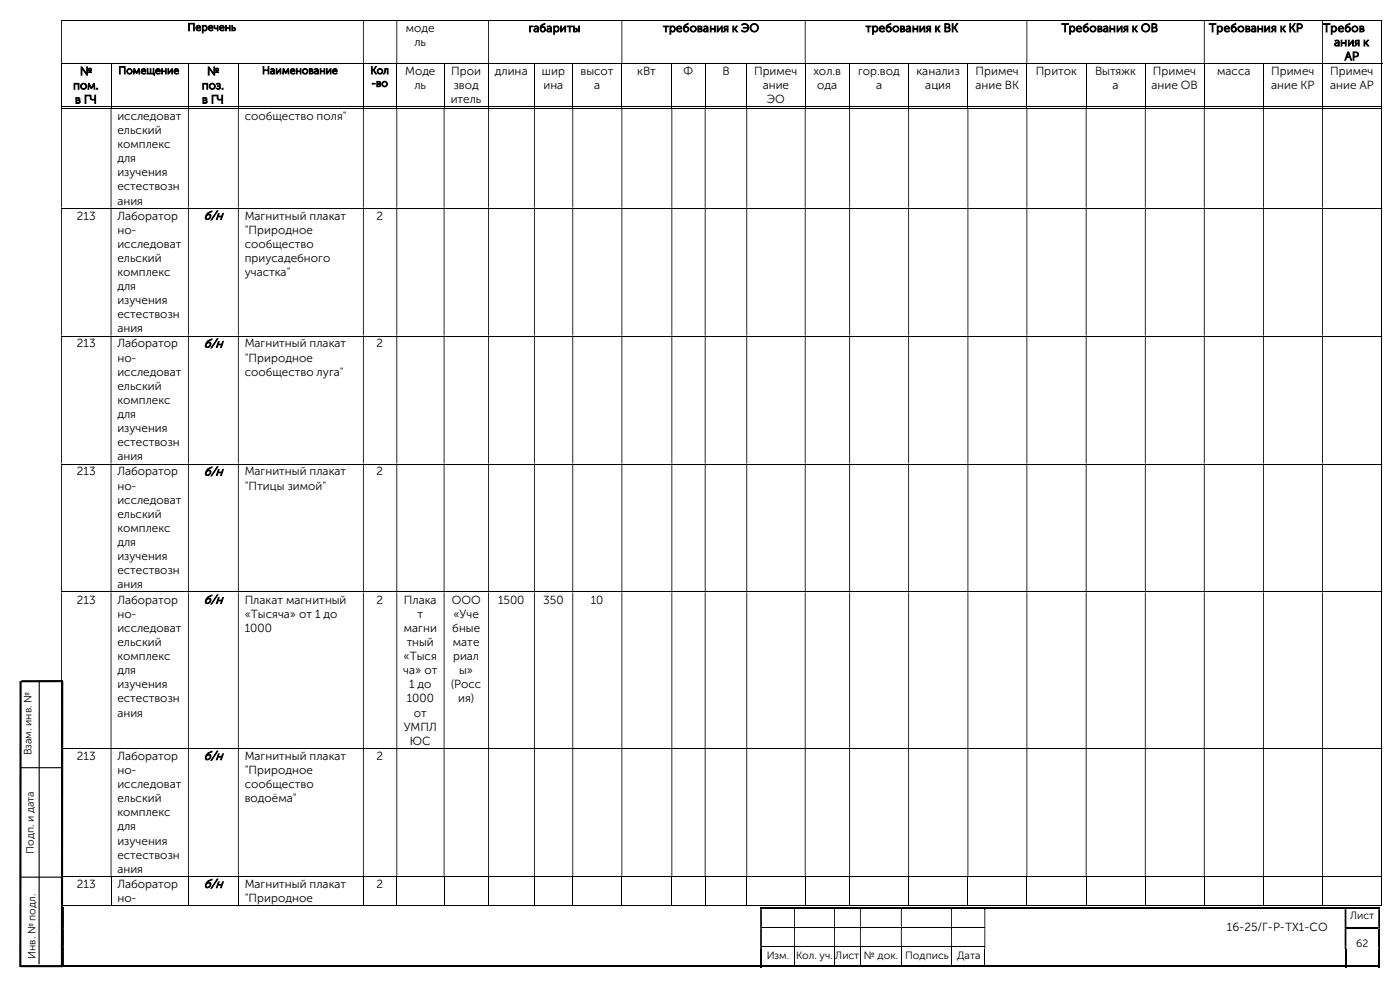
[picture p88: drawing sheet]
<svg xmlns="http://www.w3.org/2000/svg" width="420mm" height="297mm" viewBox="0 0 420 297" stroke-linecap="round" stroke-linejoin="round" font-family="sans-serif">
<defs><g id="words">
<g font-size="3.7">
<text x="61.1" y="65.8">б/н</text>
<text x="61.1" y="104.1">б/н</text>
<text x="61.1" y="142.5">б/н</text>
<text x="61.1" y="180.9">б/н</text>
<text x="61.1" y="227.7">б/н</text>
<text x="61.1" y="266.1">б/н</text>
</g>
<g font-size="3.5">
<text x="121.8" y="9.6">моде</text>
<text x="158.6" y="9.6">габариты</text>
<text x="198.9" y="9.6">требования к ЭО</text>
<text x="259.7" y="9.6">требования к ВК</text>
<text x="318.5" y="9.6">Требования к ОВ</text>
<text x="362.7" y="9.6">Требования к КР</text>
<text x="396.9" y="9.6">Требов</text>
<text x="124.3" y="13.8">ль</text>
<text x="400.2" y="13.8">ания к</text>
<text x="24" y="22.5">№</text>
<text x="62.1" y="22.5">№</text>
<text x="121.5" y="22.5">Моде</text>
<text x="135.4" y="22.5">Прои</text>
<text x="148.5" y="22.5">длина</text>
<text x="162.6" y="22.5">шир</text>
<text x="174.2" y="22.5">высот</text>
<text x="191.2" y="22.5">кВт</text>
<text x="205.1" y="22.5">Ф</text>
<text x="216.7" y="22.5">В</text>
<text x="226.2" y="22.5">Примеч</text>
<text x="244" y="22.5">хол.в</text>
<text x="257.4" y="22.5">гор.вод</text>
<text x="275" y="22.5">канализ</text>
<text x="292.7" y="22.5">Примеч</text>
<text x="310.7" y="22.5">Приток</text>
<text x="328.5" y="22.5">Вытяжк</text>
<text x="345.9" y="22.5">Примеч</text>
<text x="365.1" y="22.5">масса</text>
<text x="381.3" y="22.5">Примеч</text>
<text x="399.1" y="22.5">Примеч</text>
<text x="403.4" y="18">АР</text>
<text x="21.9" y="26.8">пом.</text>
<text x="60.5" y="26.8">поз.</text>
<text x="124.3" y="26.8">ль</text>
<text x="136.1" y="26.8">звод</text>
<text x="163" y="26.8">ина</text>
<text x="178.2" y="26.8">а</text>
<text x="228.8" y="26.8">ание</text>
<text x="245.2" y="26.8">ода</text>
<text x="262.8" y="26.8">а</text>
<text x="277.6" y="26.8">ация</text>
<text x="292.7" y="26.8">ание ВК</text>
<text x="333.8" y="26.8">а</text>
<text x="345.4" y="26.8">ание ОВ</text>
<text x="381.3" y="26.8">ание КР</text>
<text x="399" y="26.8">ание АР</text>
<text x="22.5" y="31">в ГЧ</text>
<text x="35.2" y="35.9">исследоват</text>
<text x="60.6" y="31">в ГЧ</text>
<text x="73.4" y="35.9">сообщество поля&quot;</text>
<text x="135.2" y="31">итель</text>
<text x="230" y="31">ЭО</text>
<text x="35.2" y="40.1">ельский</text>
<text x="35.2" y="44.4">комплекс</text>
<text x="35.2" y="48.6">для</text>
<text x="35.2" y="52.8">изучения</text>
<text x="35.2" y="57.1">естествозн</text>
<text x="23.1" y="65.8">213</text>
<text x="35.2" y="65.8">Лаборатор</text>
<text x="35.2" y="61.3">ания</text>
<text x="73.4" y="65.8">Магнитный плакат</text>
<text x="113" y="65.8">2</text>
<text x="35.2" y="70">но-</text>
<text x="73.4" y="70">&quot;Природное</text>
<text x="35.2" y="74.3">исследоват</text>
<text x="73.4" y="74.3">сообщество</text>
<text x="35.2" y="78.5">ельский</text>
<text x="35.2" y="82.7">комплекс</text>
<text x="73.4" y="78.5">приусадебного</text>
<text x="73.4" y="82.7">участка&quot;</text>
<text x="35.2" y="87">для</text>
<text x="35.2" y="91.2">изучения</text>
<text x="35.2" y="95.4">естествозн</text>
<text x="35.2" y="99.7">ания</text>
<text x="23.1" y="104.1">213</text>
<text x="35.2" y="104.1">Лаборатор</text>
<text x="73.4" y="104.1">Магнитный плакат</text>
<text x="113" y="104.1">2</text>
<text x="35.2" y="108.4">но-</text>
<text x="35.2" y="112.6">исследоват</text>
<text x="73.4" y="108.4">&quot;Природное</text>
<text x="73.4" y="112.6">сообщество луга&quot;</text>
<text x="35.2" y="116.8">ельский</text>
<text x="35.2" y="121.1">комплекс</text>
<text x="35.2" y="125.3">для</text>
<text x="35.2" y="129.5">изучения</text>
<text x="35.2" y="133.8">естествозн</text>
<text x="23.1" y="142.5">213</text>
<text x="35.2" y="142.5">Лаборатор</text>
<text x="35.2" y="138">ания</text>
<text x="73.4" y="142.5">Магнитный плакат</text>
<text x="113" y="142.5">2</text>
<text x="35.2" y="146.7">но-</text>
<text x="73.4" y="146.7">&quot;Птицы зимой&quot;</text>
<text x="35.2" y="151">исследоват</text>
<text x="35.2" y="155.2">ельский</text>
<text x="35.2" y="159.4">комплекс</text>
<text x="35.2" y="163.7">для</text>
<text x="35.2" y="167.9">изучения</text>
<text x="35.2" y="172.1">естествозн</text>
<text x="35.2" y="176.4">ания</text>
<text x="23.1" y="180.9">213</text>
<text x="35.2" y="180.9">Лаборатор</text>
<text x="35.2" y="185.1">но-</text>
<text x="73.4" y="180.9">Плакат магнитный</text>
<text x="73.4" y="185.1">«Тысяча» от 1 до</text>
<text x="113" y="180.9">2</text>
<text x="121.2" y="180.9">Плака</text>
<text x="125.3" y="185.1">т</text>
<text x="135.5" y="180.9">ООО</text>
<text x="136" y="185.1">«Уче</text>
<text x="149.4" y="180.9">1500</text>
<text x="163" y="180.9">350</text>
<text x="177.2" y="180.9">10</text>
<text x="35.2" y="189.4">исследоват</text>
<text x="73.4" y="189.4">1000</text>
<text x="121.1" y="189.4">магни</text>
<text x="135.7" y="189.4">бные</text>
<text x="35.2" y="193.6">ельский</text>
<text x="35.2" y="197.8">комплекс</text>
<text x="121.1" y="197.8">«Тыся</text>
<text x="122" y="193.6">тный</text>
<text x="135.8" y="193.6">мате</text>
<text x="135.9" y="197.8">риал</text>
<text x="35.2" y="202.1">для</text>
<text x="121" y="202.1">ча» от</text>
<text x="137.8" y="202.1">ы»</text>
<text x="35.2" y="206.3">изучения</text>
<text x="122.7" y="206.3">1 до</text>
<text x="135.3" y="206.3">(Росс</text>
<text x="35.2" y="210.5">естествозн</text>
<text x="35.2" y="214.8">ания</text>
<text x="122" y="210.5">1000</text>
<text x="124.2" y="214.8">от</text>
<text x="137.5" y="210.5">ия)</text>
<text x="121.1" y="219">УМПЛ</text>
<text x="23.1" y="227.7">213</text>
<text x="35.2" y="227.7">Лаборатор</text>
<text x="73.4" y="227.7">Магнитный плакат</text>
<text x="113" y="227.7">2</text>
<text x="123" y="223.2">ЮС</text>
<text x="35.2" y="231.9">но-</text>
<text x="73.4" y="231.9">&quot;Природное</text>
<text x="35.2" y="236.2">исследоват</text>
<text x="73.4" y="236.2">сообщество</text>
<text x="35.2" y="240.4">ельский</text>
<text x="35.2" y="244.6">комплекс</text>
<text x="73.4" y="240.4">водоёма&quot;</text>
<text x="35.2" y="248.9">для</text>
<text x="35.2" y="253.1">изучения</text>
<text x="35.2" y="257.3">естествозн</text>
<text x="35.2" y="261.6">ания</text>
<text x="23.1" y="266.1">213</text>
<text x="35.2" y="266.1">Лаборатор</text>
<text x="73.4" y="266.1">Магнитный плакат</text>
<text x="113" y="266.1">2</text>
<text x="35.2" y="270.3">но-</text>
<text x="73.4" y="270.3">&quot;Природное</text>
<text x="368" y="279">16-25/Г-Р-ТХ1-СО</text>
</g>
<g font-size="3.2">
<text x="56.3" y="9.2">Перечень</text>
<text x="35.5" y="22.2">Помещение</text>
<text x="78.6" y="22.2">Наименование</text>
<text x="111.1" y="22.2">Кол</text>
<text x="111.4" y="26">-во</text>
<text x="9.5" y="226.4" transform="rotate(-90 9.5 226.4)">Взам. инв. №</text>
<text x="10.2" y="255.9" transform="rotate(-90 10.2 255.9)">Подп. и дата</text>
<text x="405" y="275.5">Лист</text>
<text x="10.6" y="287.4" transform="rotate(-90 10.6 287.4)">Инв. № подл.</text>
<text x="230" y="287.4">Изм.</text>
<text x="238.8" y="287.4">Кол. уч.</text>
<text x="250.6" y="287.4">Лист</text>
<text x="259.2" y="287.4">№ док.</text>
<text x="271.6" y="287.4">Подпись</text>
<text x="287.1" y="287.4">Дата</text>
<text x="406.8" y="283.8">62</text>
</g>
</g></defs>
<g fill="none" stroke="#000" stroke-width=".3">
<path d="M18.3 6.1h396.1M18.3 19.1h396.4M18.5 19.2v13M33.3 19.2v13M56.5 19.2v13M71.5 19.2v13M109 19.2v13M119 19.2v13M133.2 19.2v13M146.6 19.2v13M160.3 19.2v13M171.8 19.2v13"/>
<path d="M186.6 19.2v13M201.5 19.2v13M211.5 19.2v13M224 19.2v13M241.6 19.2v13M254.9 19.2v13M272.6 19.2v13M290.4 19.2v13M308.1 19.2v13M325.8 19.2v13M343.6 19.2v13M361.3 19.2v13"/>
<path d="M379.1 19.2v13M396.7 19.2v13M414.5 6.3v12.7M414.5 19.2v13M18.3 32h14.9M18.3 32.4h396.1M33.4 32h23M56.6 32h14.8M71.6 32h37.3M109.1 32h9.8M119.2 32h13.9M133.3 32h13.1"/>
<path d="M146.7 32h13.5M160.4 32h11.3M172 32h14.4M186.7 32h14.7M201.7 32h9.7M211.7 32h12.2M224.2 32h17.2M241.7 32h13.1M255 32h17.5M272.7 32h17.5M290.5 32h17.4M308.2 32h17.5"/>
<path d="M326 32h17.5M343.7 32h17.4M361.4 32h17.5M379.2 32h17.4M396.9 32h17.5M414.5 32.6v29.6M18.3 62.4h396.1M414.5 62.5v38.1M18.3 100.7h396.1M414.5 100.8v38.1M18.3 139.1h396.1M414.5 139.2v38.1"/>
<path d="M18.3 177.4h396.1M414.5 177.5v46.7M18.3 224.3h396.1M414.5 224.4v38.1M18.3 262.6h396.1M18.3 271.4h14.9M18.5 262.8v8.7M33.3 262.8v8.7M33.4 271.4h23M56.5 262.8v8.7M56.6 271.4h14.8M71.5 262.8v8.7"/>
<path d="M71.6 271.4h37.3M109 262.8v8.7M109.1 271.4h9.8M119 262.8v8.7M119.2 271.4h13.9M133.2 262.8v8.7M133.3 271.4h13.1M146.6 262.8v8.7M146.7 271.4h13.5M160.3 262.8v8.7M160.4 271.4h11.3M171.8 262.8v8.7"/>
<path d="M172 271.4h14.4M186.6 262.8v8.7M186.7 271.4h14.7M201.5 262.8v8.7M201.7 271.4h9.7M211.5 262.8v8.7M211.7 271.4h12.2M224 262.8v8.7M224.2 271.4h17.2M228.6 277.9h9.6M238.5 277.9h11.7M241.6 262.8v8.7"/>
<path d="M241.7 271.4h13.1M250.5 277.9h7.5M254.9 262.8v8.7M255 271.4h17.5M258.2 277.9h12.1M270.5 277.9h14.8M272.6 262.8v8.7M272.7 271.4h17.5M285.6 277.9h9.7M290.4 262.8v8.7M290.5 271.4h17.4M308.1 262.8v8.7"/>
<path d="M308.2 271.4h17.5M325.8 262.8v8.7M326 271.4h17.5M343.6 262.8v8.7M343.7 271.4h17.4M361.3 262.8v8.7M361.4 271.4h17.5M379.1 262.8v8.7M379.2 271.4h17.4M396.7 262.8v8.7M396.9 271.4h17.5M414.5 262.8v8.7"/>
<path d="M228.6 283.8h9.6M238.3 284.4v5M238.5 283.8h11.7M250.4 284.4v5M250.5 283.8h7.5M258.1 284.4v5M258.2 283.8h12.1M270.4 284.4v5M270.5 283.8h14.8M285.5 284.4v5M285.6 283.8h9.7M295.4 284.4v5"/>
</g>
<g fill="#000">
<path d="M414.4 6h.3v.3h-.3zM18.3 6.3h.3v12.7h-.3zM108.9 6.3h.2v12.7h-.2zM118.9 6.3h.3v12.7h-.3zM146.4 6.3h.3v12.7h-.3zM186.4 6.3h.3v12.7h-.3zM241.4 6.3h.3v12.7h-.3zM307.9 6.3h.3v12.7h-.3zM361.1 6.3h.3v12.7h-.3zM396.6 6.3h.3v12.7h-.3z" fill-rule="evenodd"/>
<path d="M414.4 32.3h.3v.3h-.3zM18.3 32.6h.3v29.6h-.3zM33.2 32.6h.2v29.6h-.2zM56.4 32.6h.2v29.6h-.2zM71.4 32.6h.2v29.6h-.2zM108.9 32.6h.2v29.6h-.2zM118.9 32.6h.3v29.6h-.3zM133.1 32.6h.2v29.6h-.2zM146.4 32.6h.3v29.6h-.3zM160.2 32.6h.2v29.6h-.2zM171.7 32.6h.3v29.6h-.3zM186.4 32.6h.3v29.6h-.3zM201.4 32.6h.3v29.6h-.3zM211.4 32.6h.3v29.6h-.3zM223.9 32.6h.3v29.6h-.3zM241.4 32.6h.3v29.6h-.3zM254.8 32.6h.2v29.6h-.2zM272.5 32.6h.2v29.6h-.2zM290.2 32.6h.3v29.6h-.3zM307.9 32.6h.3v29.6h-.3zM325.7 32.6h.3v29.6h-.3zM343.5 32.6h.2v29.6h-.2zM361.1 32.6h.3v29.6h-.3zM378.9 32.6h.3v29.6h-.3zM396.6 32.6h.3v29.6h-.3z" fill-rule="evenodd"/>
<path d="M414.4 62.2h.3v.3h-.3zM18.3 62.5h.3v38.1h-.3zM33.2 62.5h.2v38.1h-.2zM56.4 62.5h.2v38.1h-.2zM71.4 62.5h.2v38.1h-.2zM108.9 62.5h.2v38.1h-.2zM118.9 62.5h.3v38.1h-.3zM133.1 62.5h.2v38.1h-.2zM146.4 62.5h.3v38.1h-.3zM160.2 62.5h.2v38.1h-.2zM171.7 62.5h.3v38.1h-.3zM186.4 62.5h.3v38.1h-.3zM201.4 62.5h.3v38.1h-.3zM211.4 62.5h.3v38.1h-.3zM223.9 62.5h.3v38.1h-.3zM241.4 62.5h.3v38.1h-.3zM254.8 62.5h.2v38.1h-.2zM272.5 62.5h.2v38.1h-.2zM290.2 62.5h.3v38.1h-.3zM307.9 62.5h.3v38.1h-.3zM325.7 62.5h.3v38.1h-.3zM343.5 62.5h.2v38.1h-.2zM361.1 62.5h.3v38.1h-.3zM378.9 62.5h.3v38.1h-.3zM396.6 62.5h.3v38.1h-.3z" fill-rule="evenodd"/>
<path d="M414.4 100.6h.3v.2h-.3zM18.3 100.8h.3v38.1h-.3zM33.2 100.8h.2v38.1h-.2zM56.4 100.8h.2v38.1h-.2zM71.4 100.8h.2v38.1h-.2zM108.9 100.8h.2v38.1h-.2zM118.9 100.8h.3v38.1h-.3zM133.1 100.8h.2v38.1h-.2zM146.4 100.8h.3v38.1h-.3zM160.2 100.8h.2v38.1h-.2zM171.7 100.8h.3v38.1h-.3zM186.4 100.8h.3v38.1h-.3zM201.4 100.8h.3v38.1h-.3zM211.4 100.8h.3v38.1h-.3zM223.9 100.8h.3v38.1h-.3zM241.4 100.8h.3v38.1h-.3zM254.8 100.8h.2v38.1h-.2zM272.5 100.8h.2v38.1h-.2zM290.2 100.8h.3v38.1h-.3zM307.9 100.8h.3v38.1h-.3zM325.7 100.8h.3v38.1h-.3zM343.5 100.8h.2v38.1h-.2zM361.1 100.8h.3v38.1h-.3zM378.9 100.8h.3v38.1h-.3zM396.6 100.8h.3v38.1h-.3z" fill-rule="evenodd"/>
<path d="M414.4 138.9h.3v.3h-.3zM18.3 139.2h.3v38.1h-.3zM33.2 139.2h.2v38.1h-.2zM56.4 139.2h.2v38.1h-.2zM71.4 139.2h.2v38.1h-.2zM108.9 139.2h.2v38.1h-.2zM118.9 139.2h.3v38.1h-.3zM133.1 139.2h.2v38.1h-.2zM146.4 139.2h.3v38.1h-.3zM160.2 139.2h.2v38.1h-.2zM171.7 139.2h.3v38.1h-.3zM186.4 139.2h.3v38.1h-.3zM201.4 139.2h.3v38.1h-.3zM211.4 139.2h.3v38.1h-.3zM223.9 139.2h.3v38.1h-.3zM241.4 139.2h.3v38.1h-.3zM254.8 139.2h.2v38.1h-.2zM272.5 139.2h.2v38.1h-.2zM290.2 139.2h.3v38.1h-.3zM307.9 139.2h.3v38.1h-.3zM325.7 139.2h.3v38.1h-.3zM343.5 139.2h.2v38.1h-.2zM361.1 139.2h.3v38.1h-.3zM378.9 139.2h.3v38.1h-.3zM396.6 139.2h.3v38.1h-.3z" fill-rule="evenodd"/>
<path d="M414.4 177.3h.3v.2h-.3zM18.3 177.5h.3v46.7h-.3zM33.2 177.5h.2v46.7h-.2zM56.4 177.5h.2v46.7h-.2zM71.4 177.5h.2v46.7h-.2zM108.9 177.5h.2v46.7h-.2zM118.9 177.5h.3v46.7h-.3zM133.1 177.5h.2v46.7h-.2zM146.4 177.5h.3v46.7h-.3zM160.2 177.5h.2v46.7h-.2zM171.7 177.5h.3v46.7h-.3zM186.4 177.5h.3v46.7h-.3zM201.4 177.5h.3v46.7h-.3zM211.4 177.5h.3v46.7h-.3zM223.9 177.5h.3v46.7h-.3zM241.4 177.5h.3v46.7h-.3zM254.8 177.5h.2v46.7h-.2zM272.5 177.5h.2v46.7h-.2zM290.2 177.5h.3v46.7h-.3zM307.9 177.5h.3v46.7h-.3zM325.7 177.5h.3v46.7h-.3zM343.5 177.5h.2v46.7h-.2zM361.1 177.5h.3v46.7h-.3zM378.9 177.5h.3v46.7h-.3zM396.6 177.5h.3v46.7h-.3z" fill-rule="evenodd"/>
<path d="M414.4 224.2h.3v.2h-.3zM18.3 224.4h.3v38.1h-.3zM33.2 224.4h.2v38.1h-.2zM56.4 224.4h.2v38.1h-.2zM71.4 224.4h.2v38.1h-.2zM108.9 224.4h.2v38.1h-.2zM118.9 224.4h.3v38.1h-.3zM133.1 224.4h.2v38.1h-.2zM146.4 224.4h.3v38.1h-.3zM160.2 224.4h.2v38.1h-.2zM171.7 224.4h.3v38.1h-.3zM186.4 224.4h.3v38.1h-.3zM201.4 224.4h.3v38.1h-.3zM211.4 224.4h.3v38.1h-.3zM223.9 224.4h.3v38.1h-.3zM241.4 224.4h.3v38.1h-.3zM254.8 224.4h.2v38.1h-.2zM272.5 224.4h.2v38.1h-.2zM290.2 224.4h.3v38.1h-.3zM307.9 224.4h.3v38.1h-.3zM325.7 224.4h.3v38.1h-.3zM343.5 224.4h.2v38.1h-.2zM361.1 224.4h.3v38.1h-.3zM378.9 224.4h.3v38.1h-.3zM396.6 224.4h.3v38.1h-.3z" fill-rule="evenodd"/>
<path d="M18.8 272.5h.4v5.3h-.4zM228 272.5h.6v5.3h-.6zM238.2 272.5h.3v5.3h-.3zM250.2 272.5h.3v5.3h-.3zM258 272.5h.2v5.3h-.2zM270.3 272.5h.2v5.3h-.2zM285.3 272.5h.3v5.3h-.3zM295.3 272.5h.3v5.3h-.3zM403.4 272.5h.5v5.3h-.5zM413.5 272.5h.5v5.3h-.5z" fill-rule="evenodd"/>
<path d="M18.8 277.8h.4v.5h-.4zM228 277.8h.6v.5h-.6z" fill-rule="evenodd"/>
<path d="M228 271.9h.6v.6h-.6z" fill-rule="evenodd"/>
<path d="M238.2 271.9h12v.6h-12z" fill-rule="evenodd"/>
<path d="M250.2 271.9h7.8v.6h-7.8z" fill-rule="evenodd"/>
<path d="M258 271.9h12.3v.6h-12.3z" fill-rule="evenodd"/>
<path d="M270.3 271.9h15v.6h-15z" fill-rule="evenodd"/>
<path d="M285.3 271.9h10v.6h-10z" fill-rule="evenodd"/>
<path d="M295.3 271.9h108.1v.6h-108.1z" fill-rule="evenodd"/>
<path d="M295.3 277.8h.3v.5h-.3zM403.4 277.8h.5v.5h-.5z" fill-rule="evenodd"/>
<path d="M403.4 271.9h.5v.6h-.5z" fill-rule="evenodd"/>
<path d="M413.5 271.9h.5v.6h-.5z" fill-rule="evenodd"/>
<path d="M413.5 277.8h.5v.5h-.5zM18.8 278.3h.4v5.3h-.4zM228 278.3h.6v5.3h-.6zM238.2 278.3h.3v5.3h-.3zM250.2 278.3h.3v5.3h-.3zM258 278.3h.2v5.3h-.2zM270.3 278.3h.2v5.3h-.2zM285.3 278.3h.3v5.3h-.3zM295.3 278.3h.3v5.3h-.3zM403.4 278.3h.5v5.3h-.5z" fill-rule="evenodd"/>
<path d="M18.8 283.6h.4v.8h-.4zM228 283.6h.6v.8h-.6z" fill-rule="evenodd"/>
<path d="M228 284.4h.6v5.5h-.6z" fill-rule="evenodd"/>
<path d="M238.2 289.4h12v.5h-12z" fill-rule="evenodd"/>
<path d="M250.2 289.4h7.8v.5h-7.8z" fill-rule="evenodd"/>
<path d="M258 289.4h12.3v.5h-12.3z" fill-rule="evenodd"/>
<path d="M270.3 289.4h15v.5h-15z" fill-rule="evenodd"/>
<path d="M285.3 289.4h10v.5h-10z" fill-rule="evenodd"/>
<path d="M295.3 283.6h.3v.8h-.3zM403.4 283.6h.5v.8h-.5zM413.5 283.6h.5v.8h-.5zM18.8 284.4h.4v5h-.4z" fill-rule="evenodd"/>
<path d="M295.3 289.4h108.1v.5h-108.1z" fill-rule="evenodd"/>
<path d="M403.4 284.4h.5v5.5h-.5z" fill-rule="evenodd"/>
<path d="M413.5 284.4h.5v5.5h-.5z" fill-rule="evenodd"/>
</g>
<g fill="#000">
<path d="M414.4 31.9h.3v.3h-.3zM18.8 271.9h.4v.6h-.4zM228.6 271.9h9.6v.6h-9.6zM238.2 272.5h.3zM238.2 277.8h.3v.5h-.3zM250.2 272.5h.3zM250.2 277.8h.3v.5h-.3zM258 272.5h.2zM258 277.8h.2v.5h-.2zM270.3 272.5h.2zM270.3 277.8h.2v.5h-.2zM285.3 272.5h.3z"/>
<path d="M285.3 277.8h.3v.5h-.3zM295.3 272.5h.3zM403.9 271.9h9.6v.6h-9.6zM403.9 277.8h9.6v.5h-9.6zM413.5 278.3h.5v5.3h-.5zM414.4 262.5h.3v.3h-.3zM414.4 271.2h.3v.3h-.3zM18.8 289.4h209.2v.5h-209.2zM228.6 289.4h9.6v.5h-9.6zM238.2 283.6h.3v.8h-.3zM250.2 283.6h.3v.8h-.3zM258 283.6h.2v.8h-.2z"/>
<path d="M270.3 283.6h.2v.8h-.2zM285.3 283.6h.3v.8h-.3zM403.9 289.4h9.6v.5h-9.6zM413.5 289.4h.5v.5h-.5z"/>
</g>
<path d="M6.2 204.1l-.1 85.7M18.7 204.1l-.1 85.7M18.9 204.1l-12.5 .1M6.1 289.6h12.8" fill="none" stroke="#000" stroke-width=".64" stroke-linecap="butt"/>
<path d="M11.8 204.1l-.1 84.9M6 230.1h12.6M6 262.9h12.4" fill="none" stroke="#000" stroke-width=".34"/>
<use href="#words"/>
</svg>
